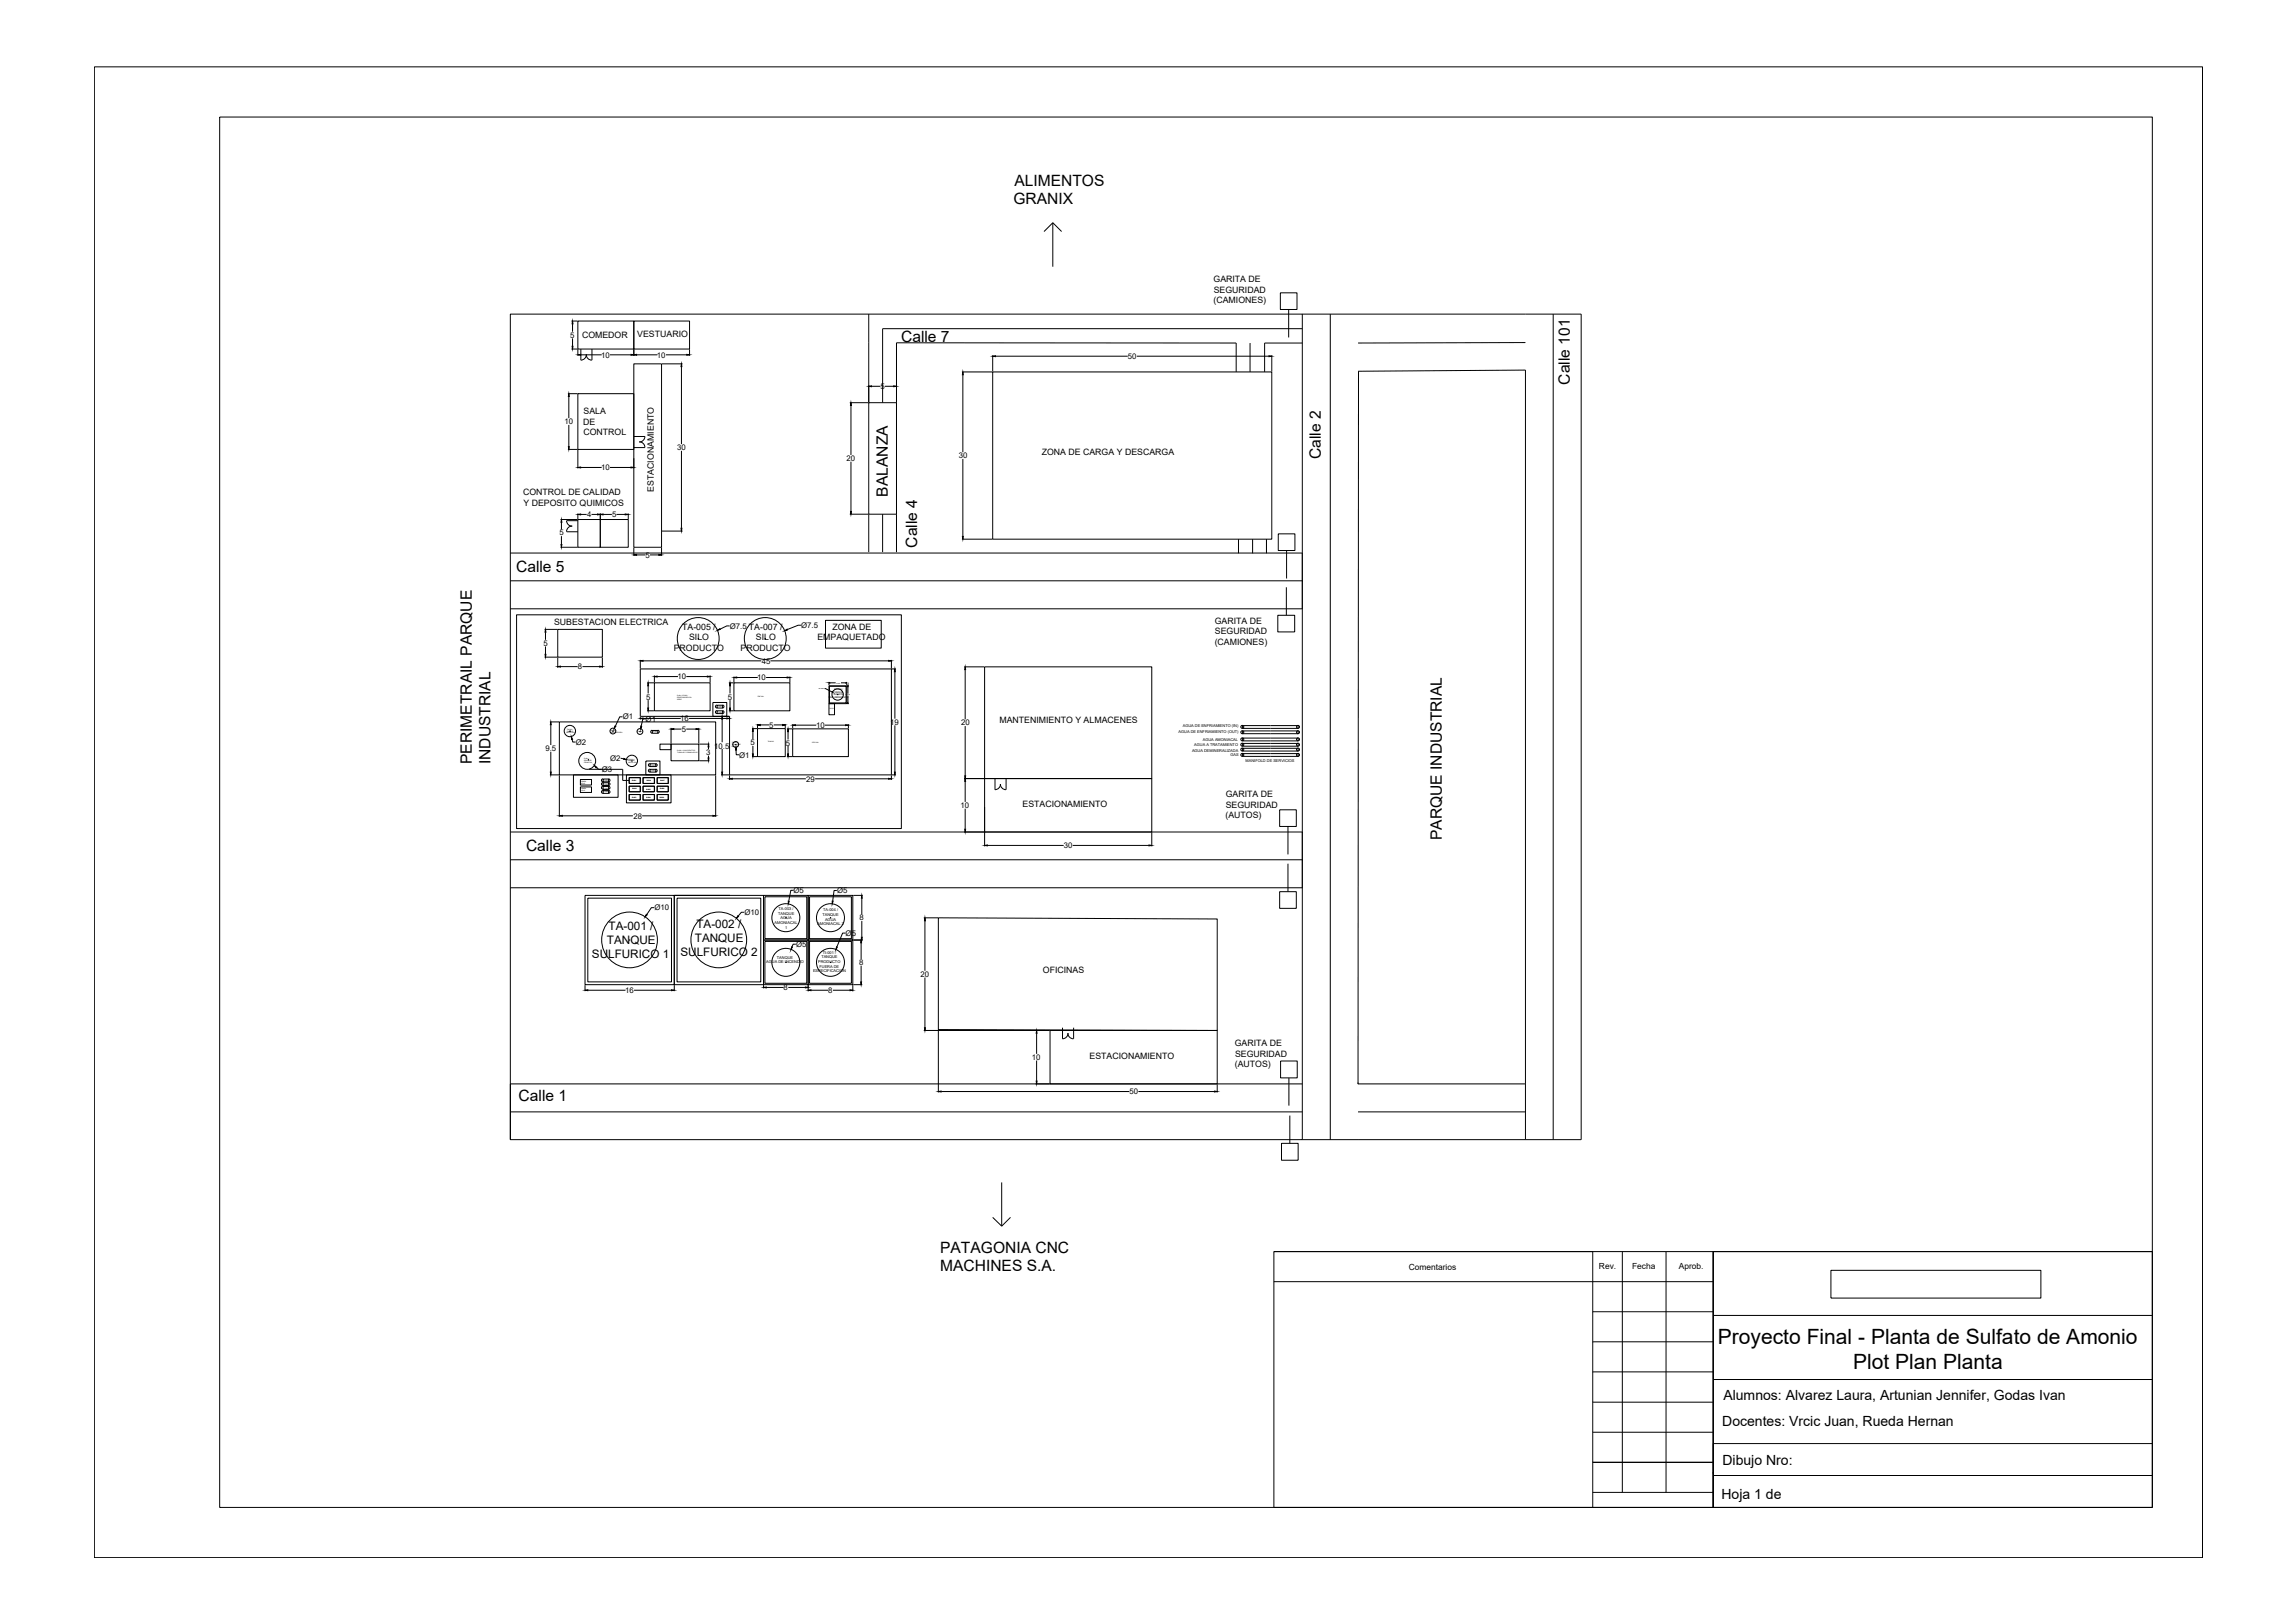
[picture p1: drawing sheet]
<svg xmlns="http://www.w3.org/2000/svg" width="420mm" height="297mm" viewBox="0 0 420 297" stroke-linecap="round" stroke-linejoin="round" font-family="sans-serif">
<defs><g id="words">
<g font-size="3.9">
<text x="314.5" y="246">Proyecto Final - Planta de Sulfato de Amonio</text>
<text x="339.3" y="250.6">Plot Plan Planta</text>
</g>
<g font-size="2.9">
<text x="185.7" y="34">ALIMENTOS</text>
<text x="185.5" y="37.4">GRANIX</text>
<text x="165" y="62.5">Calle 7</text>
<text x="287.4" y="70.4" transform="rotate(-90 287.4 70.4)">Calle 101</text>
<text x="241.8" y="84" transform="rotate(-90 241.8 84)">Calle 2</text>
<text x="162.5" y="90.9" transform="rotate(-90 162.5 90.9)">BALANZA</text>
<text x="167.9" y="100.2" transform="rotate(-90 167.9 100.2)">Calle 4</text>
<text x="94.5" y="104.7">Calle 5</text>
<text x="86.4" y="139.8" transform="rotate(-90 86.4 139.8)">PERIMETRAIL PARQUE</text>
<text x="89.8" y="139.9" transform="rotate(-90 89.8 139.9)">INDUSTRIAL</text>
<text x="96.3" y="155.8">Calle 3</text>
<text x="263.9" y="153.8" transform="rotate(-90 263.9 153.8)">PARQUE INDUSTRIAL</text>
<text x="95" y="201.6">Calle 1</text>
<text x="172.1" y="229.3">PATAGONIA CNC</text>
<text x="172.1" y="232.7">MACHINES S.A.</text>
</g>
<g font-size="2.6">
<text x="315.5" y="256.2">Alumnos: Alvarez Laura, Artunian Jennifer, Godas Ivan</text>
<text x="315.3" y="260.9">Docentes: Vrcic Juan, Rueda Hernan</text>
<text x="315.3" y="268.1">Dibujo Nro:</text>
<text x="315.2" y="274.4">Hoja 1 de</text>
</g>
<g font-size="2.1">
<text x="111.1" y="172.8">TANQUE</text>
<text x="111.4" y="170.2">TA-001 /</text>
<text x="127.2" y="172.4">TANQUE</text>
<text x="127.5" y="169.9">TA-002 /</text>
<text x="108.4" y="175.3">SULFURICO 1</text>
<text x="124.6" y="175">SULFURICO 2</text>
</g>
<g font-size="1.6">
<text x="222.2" y="51.6">GARITA DE</text>
<text x="222.2" y="53.6">SEGURIDAD</text>
<text x="222.2" y="55.5">(CAMIONES)</text>
<text x="106.6" y="61.8">COMEDOR</text>
<text x="116.7" y="61.8">VESTUARIO</text>
<text x="106.8" y="77.7">DE</text>
<text x="106.8" y="75.8">SALA</text>
<text x="106.8" y="79.6">CONTROL</text>
<text x="190.7" y="83.3">ZONA DE CARGA Y DESCARGA</text>
<text x="95.8" y="90.7">CONTROL DE CALIDAD</text>
<text x="95.8" y="92.6">Y DEPOSITO QUIMICOS</text>
<text x="119.7" y="90" transform="rotate(-90 119.7 90)">ESTACIONAMIENTO</text>
<text x="101.4" y="114.4">SUBESTACION ELECTRICA</text>
<text x="123.4" y="119.1">PRODUCTO</text>
<text x="124.9" y="115.2">TA-005 /</text>
<text x="126.2" y="117.1">SILO</text>
<text x="135.6" y="119.1">PRODUCTO</text>
<text x="138.4" y="117.1">SILO</text>
<text x="149.6" y="117.2">EMPAQUETADO</text>
<text x="152.4" y="115.3">ZONA DE</text>
<text x="222.4" y="114.2">GARITA DE</text>
<text x="222.4" y="118.1">(CAMIONES)</text>
<text x="222.4" y="116.1">SEGURIDAD</text>
<text x="183" y="132.4">MANTENIMIENTO Y ALMACENES</text>
<text x="187.2" y="147.7">ESTACIONAMIENTO</text>
<text x="224.4" y="149.8">(AUTOS)</text>
<text x="224.4" y="145.9">GARITA DE</text>
<text x="224.4" y="147.8">SEGURIDAD</text>
<text x="190.9" y="178">OFICINAS</text>
<text x="226.1" y="191.5">GARITA DE</text>
<text x="199.5" y="193.9">ESTACIONAMIENTO</text>
<text x="226.1" y="195.4">(AUTOS)</text>
<text x="226.1" y="193.4">SEGURIDAD</text>
</g>
<g font-size="1.5">
<text x="257.9" y="232.4">Comentarios</text>
<text x="292.7" y="232.3">Rev.</text>
<text x="298.8" y="232.3">Fecha</text>
<text x="307.3" y="232.2">Aprob.</text>
</g>
<g font-size="1.4">
<text x="104.4" y="61.8">5</text>
<text x="110.1" y="65.4">10</text>
<text x="120.3" y="65.4">10</text>
<text x="206.5" y="65.7">50</text>
<text x="161.2" y="71.2">5</text>
<text x="103.3" y="77.6">10</text>
<text x="124" y="82.4">30</text>
<text x="175.5" y="83.9">30</text>
<text x="110.1" y="86.1">10</text>
<text x="155" y="84.4">20</text>
<text x="107.5" y="94.7">4</text>
<text x="112.1" y="94.7">5</text>
<text x="102.4" y="98">5</text>
<text x="118.2" y="102.1">5</text>
<text x="99.5" y="118.2">5</text>
<text x="133.6" y="115.1">Ø7.5 TA-007 /</text>
<text x="146.7" y="114.9">Ø7.5</text>
<text x="105.8" y="122.5">8</text>
<text x="124" y="124.3">10</text>
<text x="138.6" y="124.5">10</text>
<text x="139.4" y="121.5">45</text>
<text x="114" y="131.7">Ø1</text>
<text x="118.3" y="128.1">5</text>
<text x="124.5" y="132">16</text>
<text x="133.2" y="128.1">5</text>
<text x="99.9" y="137.5">9.5</text>
<text x="105.4" y="136.3">Ø2</text>
<text x="118.2" y="132.1">Ø1</text>
<text x="124.8" y="133.9">5</text>
<text x="130.8" y="137">10.5</text>
<text x="137.4" y="136.4">5</text>
<text x="140.8" y="133.2">5</text>
<text x="143.8" y="136.4">5</text>
<text x="149.4" y="133.2">10</text>
<text x="163" y="132.6">19</text>
<text x="175.9" y="132.8">20</text>
<text x="110.2" y="141.3">Ø3</text>
<text x="111.7" y="139.3">Ø2</text>
<text x="129.3" y="138.2">3</text>
<text x="135.3" y="138.6">Ø1</text>
<text x="147.6" y="143">29</text>
<text x="116" y="149.8">28</text>
<text x="175.9" y="147.9">10</text>
<text x="194.8" y="155.2">30</text>
<text x="119.8" y="166.6">Ø10</text>
<text x="136.3" y="167.4">Ø10</text>
<text x="145.3" y="163.4">Ø5</text>
<text x="153.2" y="163.5">Ø5</text>
<text x="145.8" y="173.3">Ø5</text>
<text x="154.8" y="171.3">Ø5</text>
<text x="157.4" y="168.4">8</text>
<text x="157.3" y="176.6">8</text>
<text x="168.5" y="178.8">20</text>
<text x="114.4" y="181.7">16</text>
<text x="143.5" y="181.2">8</text>
<text x="151.6" y="181.7">8</text>
<text x="188.9" y="194">10</text>
<text x="206.8" y="200.3">50</text>
</g>
<g font-size=".7">
<text x="215.8" y="134.2">AGUA DE ENFRIAMIENTO (OUT)</text>
<text x="216.5" y="133.1">AGUA DE ENFRIAMIENTO (IN)</text>
<text x="218.2" y="137.6">AGUA DEMINERALIZADA</text>
<text x="218.7" y="136.6">AGUA A TRATAMIENTO</text>
<text x="220.2" y="135.6">AGUA AMONIACAL</text>
<text x="225.3" y="138.4">GAS</text>
<text x="228" y="139.5">MANIFOLD DE SERVICIOS</text>
<text x="142.5" y="167.4">TANQUE</text>
<text x="142.5" y="166.6">TA-003 /</text>
<text x="150.6" y="167.7">TANQUE</text>
<text x="150.7" y="166.8">TA-004 /</text>
<text x="141.8" y="169.2">AMONIACAL</text>
<text x="142.9" y="168.3">AGUA</text>
<text x="143.8" y="170">1</text>
<text x="149.7" y="169.4">AMONIACAL 2</text>
<text x="151" y="168.5">AGUA</text>
<text x="140.3" y="176.3">AGUA DE INCENDIO</text>
<text x="142.2" y="175.5">TANQUE</text>
<text x="148.8" y="178">ESPECIFICACION</text>
<text x="149.8" y="176.2">PRODUCTO</text>
<text x="150" y="177.1">FUERA DE</text>
<text x="150.4" y="175.4">TANQUE</text>
<text x="150.6" y="174.5">TI-001 /</text>
</g>
<g font-size=".4">
<text x="151.7" y="127.8">RECUBRIMIENTO</text>
<text x="152.6" y="126.7">TANQUE</text>
<text x="152.7" y="127.3">AGENTE</text>
<text x="152.7" y="126.2">TA-006 /</text>
</g>
<g font-size=".3">
<text x="153.1" y="125.1">3.2000</text>
<text x="124" y="127.4">D-001 y D-002 /</text>
<text x="124" y="127.8">DESECADORES EN</text>
<text x="124" y="128.1">SERIE</text>
<text x="131.4" y="129.5">C-003</text>
<text x="131.4" y="130.4">C-004</text>
<text x="138.7" y="127.6">ENF-001</text>
<text x="149.9" y="126.2">Ø2.0000</text>
<text x="151.9" y="129.8">B-010</text>
<text x="154.8" y="127.2">3.2000</text>
<text x="103.7" y="134.2">MEZCLADO</text>
<text x="103.8" y="133.6">TM-002 /</text>
<text x="103.8" y="133.9">TANQUE</text>
<text x="111.8" y="133.8">AR-001 /</text>
<text x="111.8" y="134.1">ABSORBEDORA</text>
<text x="116.7" y="134">FLASH</text>
<text x="119.5" y="134">IC-005</text>
<text x="124" y="137.5">R-002 / G-001 REACTOR</text>
<text x="124" y="137.8">TUBULAR Y GRANULADOR</text>
<text x="134" y="135.9">TK-001 /</text>
<text x="134" y="136.3">TANQUE DE</text>
<text x="134" y="136.7">RECICLO</text>
<text x="140.5" y="135.9">TAM-001</text>
<text x="148.7" y="135.9">REC-001</text>
<text x="106.3" y="143.1">BOMBA</text>
<text x="106.3" y="143.5">AGUA</text>
<text x="106.9" y="139">R-001 /</text>
<text x="106.9" y="139.3">REACTOR</text>
<text x="106.9" y="139.7">PRINCIPAL</text>
<text x="110.5" y="143">IC-001</text>
<text x="110.5" y="143.6">IC-002</text>
<text x="115.1" y="139">TM-001 /</text>
<text x="115.1" y="139.4">TANQUE</text>
<text x="115.1" y="139.7">MEZCLADO</text>
<text x="115.7" y="142.9">B-001</text>
<text x="118.4" y="143">B-004</text>
<text x="119.1" y="141.2">C-002</text>
<text x="119.2" y="140.2">C-001</text>
<text x="120.9" y="142.9">B-007</text>
<text x="106.3" y="144.4">BOMBA</text>
<text x="106.3" y="144.8">AGUA</text>
<text x="110.5" y="144.3">IC-003</text>
<text x="110.5" y="145">IC-004</text>
<text x="115.7" y="146">B-003</text>
<text x="115.8" y="144.5">B-002</text>
<text x="118.4" y="144.5">B-005</text>
<text x="118.4" y="146">B-006</text>
<text x="120.8" y="146">B-009</text>
<text x="120.9" y="144.5">B-008</text>
</g>
</g></defs>
<!-- layer: 0 -->
<g fill="none" stroke="#000" stroke-width=".18">
<path d="M17.3 12.2h385.9v272.9h-385.9zM40.2 21.4h353.8v254.5h-353.8zM93.4 57.5h145v151.1h-145zM104.6 58.8h1.1M104.8 59.3v1.4M105.8 58.8h10.2v5.1h-10.2zM116 58.8h10.2v5.1h-10.2zM159 57.5v16.2M192.7 40.8v8M192.7 40.8l-1.6 1.6M192.7 40.8l1.7 1.6M234.4 53.6h3v3h-3z"/>
<path d="M235.9 56.6v5.2M238.4 57.5h51.1v151.1h-51.1M243.5 57.5v151.1M284.4 57.5v151.1M104 72.1h1.7M104.1 72.6v3.9M104.1 77.8v3.9M104.6 63.9h1.1M104.8 61.9v1.5M105.8 72.1h10.2v10.2h-10.2zM105.8 63.9v1.2M106.3 64.9h3.9"/>
<path d="M106.3 63.9v2a1.04 1.04 0 0 0 1.1-1M107.3 64.9a1.04 1.04 0 0 0 1.1 1M108.4 63.9v2M111.7 64.9h3.8M116 66.6h5.1v33.6h-5.1zM116 79.9h2.1a1.04 1.04 0 0 1-1.1 1M116 63.9v1.2M116.5 64.9h3.9M121.2 66.6h3.8M121.9 64.9h3.8M124.8 67.1v14.2M126.2 63.9v1.2"/>
<path d="M155.6 73.7h3.4M155.8 74.2v9.1M159 73.7h5.1v20.4h-5.1zM159.6 70.7h1.6M162 70.7h1.6M176.1 68.1h5.6M176.3 68.6v14.2M181.7 68.1h51.1v30.6h-51.1zM181.7 65v3M182.2 65.2h24.3M208.1 65.2h24.2M226.3 68.1v-5.3l-62.2-.1v11"/>
<path d="M228.9 62.8v5.3M232.8 65v3M238.4 60.2h-76.8v13.5M238.4 62.8h-6.9v5.3M248.6 67.9l30.7-.2v140.9M248.7 67.9l-.1 130.5M279.3 62.7l-30.7 .1M102.6 95.1h3.1M102.8 95.6v1.3M102.8 98.1v1.6M103.7 95.3a1.04 1.04 0 0 0 1.1 1M103.8 95.3h2"/>
<path d="M103.8 97.3h2M104 82.3h1.7M104.8 96.3a1.04 1.04 0 0 0-1.1 1M105.8 95.1h4.1v5.1h-4.1zM105.8 82.3v3.4M105.8 94v1M106.3 85.6h3.9M106.3 94.1h1.1M108.3 94.1h1.1M109.9 95.1h5.1v5.1h-5.1zM109.9 94v1M110.4 94.1h1.6"/>
<path d="M111.7 85.6h3.8M112.9 94.1h1.6M115 94v1M116 83.9v1.8M116 81.9h2.1M117 80.9a1.04 1.04 0 0 1 1.1 1M121.2 97.2h3.8M124.8 82.5v14.2M155.6 94.1h3.4M155.8 84.5v9.1M159 94.1v6.9M161.6 94.1v6.9"/>
<path d="M164.1 94.1v6.9M176.1 98.7h5.6M176.3 84v14.2M226.7 98.7v2.6M229.3 98.7v2.6M231.9 98.7v2.6M234 97.7h3.1v3.1h-3.1zM93.4 101.2h145v10.2h-145M93.4 106.3h145M94.6 112.5h70.4v39.1h-70.4zM99.7 115.2h2.4M99.9 115.7v1.4"/>
<path d="M99.9 118.3v1.5M102.1 115.2h8.2v5.1h-8.2zM102.6 100.2h3.1M116 100.2v1.5M116.5 101.6h1.7M119 101.6h1.6M121.1 100.2v1.5M127.8 116.9h.1M127.8 116.8v.2M133.6 114.6h-.5l-1.3 .5M140 116.9h.2M140.1 116.8v.2"/>
<path d="M146.6 114.4h-.5l-2 .8M151.1 113.5h10.2v5.1h-10.2zM233.9 112.6h3.1v3.1h-3.1zM235.5 107.5v5.1M235.5 100.8v5.1M99.7 120.3h2.4M100.7 132.1h1.7M100.8 132.6v3.8M100.8 137.6v3.7M102.1 120.4v1.8M102.4 132.1h28.6v9.7h-28.6zM102.6 122h3.1"/>
<path d="M104.3 133.8h.2M104.4 133.7v.2M104.7 135.3l.2 .5h.5M106.6 122h3.2M107.6 139.1h.2M107.7 139v.1M110.3 120.4v1.8M112.1 133.8h.2M112.2 133.7v.2M113.6 138.8l.6 .1M114 131.2h-.5l-.9 1.7M115.6 139.3h.2"/>
<path d="M115.7 139.2v.2M117.1 133.9h.2M117.2 133.8v.2M117.2 120.8v10.3h16.4v10.7M117.2 131.2v.5M117.2 122.4h46.8M117.7 120.9h21.7M117.7 131.5h6.9M118.2 131.6h-.5l-.3 1.3M118.2 139.3h2.6v2.5h-2.6zM118.5 125h1.2M118.5 130.1h1.2"/>
<path d="M118.7 125.5v1.4M118.7 128.1v1.5M119 139.7a.28 .28 0 0 0-.3 .3 .28 .28 0 0 0 .3 .3M119 139.8h1.1v.5h-1.1zM119.4 133.6a.28 .28 0 0 0-.3 .3 .28 .28 0 0 0 .3 .3M119.4 133.7h1v.5h-1zM119.8 125h10.2v5.1h-10.2zM119.8 123.6v1.3M120 139.7a.28 .28 0 0 1 .3 .3 .28 .28 0 0 1-.3 .3M120.3 123.8h3.8M120.4 133.6a.28 .28 0 0 1 .3 .3 .28 .28 0 0 1-.3 .3M120.8 136.2h2.1v1h-2.1z"/>
<path d="M122.9 136.2h5v3h-5zM122.9 133.2v2.9M123.4 133.4h1.4M125.6 133.4h1.8M125.6 123.8h3.9M126.2 131.5h6.9M127.9 133.2v2.9M128 136.2h1.9M128 139.2h1.9M129.7 136.7v.4M129.7 138.3v.4M130 123.6v1.3"/>
<path d="M130.5 128.6h2.6v2.5h-2.6zM131.3 129a.28 .28 0 0 0-.3 .3 .28 .28 0 0 0 .3 .3M131.3 130a.28 .28 0 0 0-.3 .3 .28 .28 0 0 0 .3 .3M131.3 129.1h1v.5h-1zM131.3 130.1h1v.5h-1zM132.2 131.6v4.2M132.2 137.1v4.2M132.3 129a.28 .28 0 0 1 .2 .3 .28 .28 0 0 1-.2 .3M132.3 130a.28 .28 0 0 1 .2 .3 .28 .28 0 0 1-.2 .3M133.4 125h.9M133.4 130.1h.9M133.6 125.5v1.4"/>
<path d="M133.6 128.1v1.5M134.4 125h10.2v5.1h-10.2zM134.4 123.8v1.1M134.6 136.3h.2M134.7 136.2v.2M134.7 137.3l.1 .8h.5M134.9 124h3.8M137.7 133.4h.9M137.7 138.5h.9M137.8 133.9v1.4M137.8 136.5v1.5M138.7 133.4h5.1v5.1h-5.1z"/>
<path d="M138.7 132.5v.8M139.2 132.7h1.6M140.3 124h3.8M141.1 120.9h21.6M141.6 132.7h1.7M143.8 132.5v.8M144.1 133.4h1M144.1 138.5h1M144.3 133.9v1.4M144.3 136.5v1.5M144.6 123.8v1.1M145.1 133.4h10.2v5.1h-10.2z"/>
<path d="M145.1 132.5v.8M145.6 132.7h3.8M151 126l1.3 .6M151 132.7h3.8M151.8 125.5h3.2v3.3h-3.2zM151.8 128.8h1v2h-1zM151.8 124.8v.6M151.8 125.6h3.1v3.1h-3.1zM151.9 125h1.1M153.3 127.1h.2M153.4 127v.2M154 125h.8"/>
<path d="M155 124.8v.6M155.1 125.5h.3M155.1 128.8h.3M155.2 125.7v1.3M155.2 127.3v1.3M155.3 132.5v.8M163.2 120.8v21M163.8 122.9v8.6M163.8 132.8v8.5M176.5 122h3.7M176.7 122.6v9.1M176.7 132.9v9.1"/>
<path d="M180.3 122h30.6v20.5h-30.6zM227.5 137.9h10.2v.5h-10.2zM227.5 135.1h10.2v.5h-10.2zM227.5 132.8h10.2v.5h-10.2zM227.5 133.8h10.2v.5h-10.2zM227.5 136.1h10.2v.5h-10.2zM227.5 136.9h10.2v.6h-10.2zM93.4 152.3h145v10.2h-145M93.4 157.4h145M100.7 141.8h1.7M102.4 141.9v7.6M103 149.3h12.9"/>
<path d="M105 141.8h8.2v4.1h-8.2zM106.3 142.7h2v1h-2zM106.3 144h2v1h-2zM107.8 140.8h6.2v2h1.2M109.2 140.5l.4 .3h.5M110.4 144.7a.28 .28 0 0 0-.3 .2 .28 .28 0 0 0 .3 .3M110.4 143.9a.28 .28 0 0 0-.3 .3 .28 .28 0 0 0 .3 .2M110.4 143.2a.28 .28 0 0 0-.3 .3 .28 .28 0 0 0 .3 .3M110.4 142.5a.28 .28 0 0 0-.3 .3 .28 .28 0 0 0 .3 .3M110.4 144.7h1v.5h-1zM110.4 143.9h1v.6h-1zM110.4 143.3h1v.5h-1z"/>
<path d="M110.4 142.6h1v.5h-1zM111.4 144.7a.28 .28 0 0 1 .3 .2 .28 .28 0 0 1-.3 .3M111.4 143.9a.28 .28 0 0 1 .3 .3 .28 .28 0 0 1-.3 .2M111.4 143.2a.28 .28 0 0 1 .3 .3 .28 .28 0 0 1-.3 .3M111.4 142.5a.28 .28 0 0 1 .3 .3 .28 .28 0 0 1-.3 .3M114.7 141.8h8.2v5.1h-8.2zM115.2 142.3h2v1.1h-2zM115.2 143.9h2v1h-2zM115.2 145.4h2v1h-2zM117.6 149.3h12.9M117.7 142.3h2.1v1.1h-2.1zM117.7 143.9h2.1v1h-2.1z"/>
<path d="M117.7 145.4h2.1v1h-2.1zM119 140.8a.28 .28 0 0 0-.3 .2 .28 .28 0 0 0 .3 .3M119 140.8h1.1v.5h-1.1zM120 140.8a.28 .28 0 0 1 .3 .2 .28 .28 0 0 1-.3 .3M120.3 142.3h2v1.1h-2zM120.3 143.9h2v1h-2zM120.3 145.4h2v1h-2zM131 141.9v7.6M132 141.8h32M133.6 141.9v.8M134.1 142.5h13.4M149.2 142.5h13.5"/>
<path d="M163.2 141.9v.8M176.5 142.5h3.7M176.7 143v3.8M176.7 148v3.8M180.3 142.5h30.6v9.8h-30.6zM180.3 147.7v7.2M180.8 154.7h13.9M182.2 142.5l-.1 2a1.04 1.04 0 0 0 1.1-1M184.2 142.5v2a1.04 1.04 0 0 1-1.1-1M196.4 154.7h14M210.9 152.3v2.6M234.3 148.2h3v3.1h-3z"/>
<path d="M235.8 151.3v5.1M235.8 158.1v5.1M107.1 163.9h16.3v16.3h-16.3zM107.6 164.4h15.3v15.3h-15.3zM115.2 172h.2M115.3 172v.1M119.8 166.1h-.5l-.9 1.3M123.4 163.9h16.4v16.3h-16.4zM123.4 163.9h10.2M124 164.4h15.3v15.3h-15.3zM131.5 172h.2M131.6 172v.1"/>
<path d="M136.2 167h-.5l-.6 .7M139.8 163.9h8.2v8.1h-8.2zM139.8 172h8.2v8.2h-8.2zM140 164.1h7.7v7.7h-7.7zM140 172.3h7.7v7.7h-7.7zM143.8 168h.2M143.8 176.1h.2M143.9 167.9v.2M143.9 176v.2M145.3 162.9h-.5l-.4 2M145.7 172.8h-.5l-.2 .5M148 163.9h8.1v8.1h-8.1z"/>
<path d="M148 172h8.1v8.2h-8.1zM148.2 164.1h7.7v7.7h-7.7zM148.2 172.3h7.7v7.7h-7.7zM151.9 168h.2M151.9 176.1h.2M152.1 167.9v.2M152.1 176v.2M153.2 163h-.5l-.3 1.9M154.8 170.8h-.5l-1.1 2.5M156.2 172h1.7M156.2 163.9h1.7M157.6 172.6v2.9"/>
<path d="M157.6 176.7v3M157.8 164.4v2.9M157.8 168.6v2.9M169.1 168h2.6M169.3 168.5v9.2M169.3 178.9v9.2M171.8 168l51 .2v20.4l-51-.2zM234.3 163.2h3v3h-3zM107.1 180.3v1.1M107.6 181.2h6.9M116.1 181.2h6.8M123.4 180.3v1.1"/>
<path d="M139.8 180.3v.6M140.3 180.7h3.2M144.3 180.7h3.1M148 180.3v1.1M148.5 181.2h3.1M152.5 181.2h3.1M156.1 180.3v1.1M156.2 180.2h1.7M169.1 188.6h23.1M171.8 188.5v11.4M172.3 199.8h34.5M189.8 189.1v3.8"/>
<path d="M189.8 194.1v3.8M192.2 188.6h30.6v9.8h-30.6zM194.5 188.1v2a1.04 1.04 0 0 0 1-1M196.6 188.1l-.1 2a1.04 1.04 0 0 1-1-1M208.4 199.8h13.9M222.8 198.5v1.4M234.4 194.2h3.1v3.1h-3.1zM236 197.3v5.1M238.4 198.4h-145v10.2M248.6 198.4h.1M248.6 198.4h30.7M93.4 203.5h145"/>
<path d="M183.4 216.4v8M234.6 209.3h3.1v3h-3.1zM236.1 204.2v5.1M248.6 203.5h30.7M181.7 222.8l1.7 1.6M185 222.8l-1.6 1.6M233.2 229.1h160.8v46.8h-160.8zM233.2 229.1h58.4v46.8M233.2 234.6h80.4M297 229.1v44M305 229.1v44M335.2 232.5h38.4v5.1h-38.4z"/>
<path d="M394 229.1h-80.4v46.8M291.6 240.1h22M291.6 245.6h22M291.6 251.1h22M291.6 256.6h22M313.6 252.5h80.4M313.6 240.7h80.4M291.6 262.1h22M291.6 267.6h22M291.6 273.1h22M313.6 269.6h.1M313.6 264.2h80.4"/>
<path d="M313.6 270h80.4"/>
<circle cx="127.8" cy="116.9" r="3.8"/>
<circle cx="140.1" cy="116.9" r="3.8"/>
<circle cx="104.3" cy="133.8" r="1.04"/>
<circle cx="107.5" cy="139.3" r="1.55"/>
<circle cx="112.2" cy="133.8" r=".53"/>
<circle cx="115.7" cy="139.3" r="1.04"/>
<circle cx="117.2" cy="133.9" r=".53"/>
<circle cx="134.7" cy="136.2" r=".53"/>
<circle cx="153.4" cy="127.1" r="1.04"/>
<circle cx="227.4" cy="137.2" r=".28"/>
<circle cx="227.4" cy="134" r=".28"/>
<circle cx="227.4" cy="136.3" r=".28"/>
<circle cx="227.4" cy="135.3" r=".28"/>
<circle cx="227.4" cy="138.2" r=".28"/>
<circle cx="227.4" cy="133" r=".28"/>
<circle cx="237.6" cy="136.3" r=".28"/>
<circle cx="237.6" cy="135.3" r=".28"/>
<circle cx="237.6" cy="138.2" r=".28"/>
<circle cx="237.6" cy="133" r=".28"/>
<circle cx="237.6" cy="137.2" r=".28"/>
<circle cx="237.6" cy="134" r=".28"/>
<circle cx="115.3" cy="172" r="5.1"/>
<circle cx="131.6" cy="172" r="5.1"/>
<circle cx="143.9" cy="176.1" r="2.56"/>
<circle cx="143.9" cy="168" r="2.56"/>
<circle cx="152" cy="176.1" r="2.56"/>
<circle cx="152" cy="168" r="2.56"/>
</g>
<g fill="#000" stroke="#000" stroke-width=".18">
<path d="M104.8 58.8l.1 .5h-.2zM104.1 72.1l.1 .5h-.1zM104.7 63.4h.2l-.1 .5zM105.8 64.9h.5v.1zM115.5 64.9h.5l-.5 .1zM116 64.9h.5v.1zM124.8 66.6v.5h-.1zM125.7 64.9h.5l-.5 .1zM155.8 73.7l.1 .5h-.2zM159 70.7l.6-.1v.2zM163.6 70.6l.5 .1-.5 .1zM176.3 68.1l.1 .5h-.2z"/>
<path d="M181.7 65.2l.5-.1v.2zM232.3 65.1l.5 .1-.5 .1zM102.8 95.1l.1 .5h-.2zM102.7 99.7h.2l-.1 .5zM104.1 81.7h.1l-.1 .6zM105.8 85.6l.5-.1v.1zM105.8 94.1h.5v.1zM109.4 94.1h.5l-.5 .1zM109.9 94.1h.5v.1zM114.5 94.1h.5l-.5 .1zM115.5 85.5l.5 .1h-.5zM124.7 96.7h.1v.5z"/>
<path d="M155.7 93.6h.2l-.1 .5zM176.2 98.2h.2l-.1 .5zM99.9 115.2v.5h-.1zM99.8 119.8h.1v.5zM116 101.6l.5-.1v.1zM120.6 101.5l.5 .1h-.5zM131.4 115.4l.4-.3 .1 .1zM143.6 115.4l.5-.3v.2zM100.8 132.1l.1 .5h-.1zM102.1 122l.5-.1v.2zM104.6 134.8l.2 .5h-.2zM109.8 121.9l.5 .1-.5 .1z"/>
<path d="M112.6 132.9h.1l-.3 .5zM114.2 138.8l.5 .2h-.5zM117.3 132.9h.2l-.2 .5zM117.2 120.9h.5v.1zM117.2 131.5l.5-.1v.2zM118.7 125v.5h-.1zM118.6 129.6h.1v.5zM119.8 123.8l.5-.1v.2zM122.9 133.4h.5v.1zM127.4 133.4h.5l-.5 .1zM129.5 123.7l.5 .1-.5 .1zM129.7 136.2l.1 .5h-.2z"/>
<path d="M129.6 138.7h.2l-.1 .5zM132.2 131.1l.1 .5h-.2zM133.1 131.4l.5 .1-.5 .1zM133.6 125l.1 .5h-.1zM133.6 129.6h.1l-.1 .5zM134.7 136.8l.1 .5h-.1zM134.4 124l.5-.1v.2zM137.8 133.4l.1 .5h-.1zM137.8 138h.1l-.1 .5zM138.7 132.7l.5-.1v.2zM143.3 132.6l.5 .1-.5 .1zM144.1 123.9l.5 .1-.5 .1z"/>
<path d="M144.3 133.4l.1 .5h-.2zM144.2 138h.2l-.1 .5zM145.1 132.7l.5-.1v.2zM151.8 125h.1zM152.3 126.6l.1 .1zM154.8 125h.2zM154.8 132.6l.5 .1-.5 .1zM155.2 125.5v.2zM155.2 128.6v.2zM162.7 120.9h.5l-.5 .1zM163.8 122.4l.1 .5h-.2zM176.7 122l.1 .6h-.2z"/>
<path d="M100.8 141.3h.1l-.1 .5zM102.4 149.3l.6-.1v.2zM108.8 140.1l.5 .3-.2 .1zM130.5 149.2l.5 .1-.5 .1zM132.1 141.3h.2l-.1 .5zM133.6 142.5h.5v.1zM162.7 142.5h.5l-.5 .1zM163.7 141.3h.2l-.1 .5zM176.6 142h.2l-.1 .5zM176.7 142.5l.1 .5h-.2zM176.6 151.8h.2l-.1 .5zM180.3 154.7l.5-.1v.2z"/>
<path d="M210.4 154.6l.5 .1-.5 .1zM118.3 167.3l.2 .1-.4 .4zM135.1 167.6l.1 .1-.4 .4zM144.3 164.9l.2 .1-.2 .4zM144.9 173.3h.2l-.3 .5zM152.4 164.9h.1l-.1 .5zM153.2 173.3l.1 .1-.3 .4zM157.6 172l.1 .6h-.1zM157.6 179.7h.1l-.1 .5zM157.8 163.9l.1 .5h-.2zM157.7 171.5h.2l-.1 .5zM169.3 168l.1 .5h-.2z"/>
<path d="M107.1 181.2l.5-.1v.2zM122.9 181.1l.5 .1-.5 .1zM139.8 180.7l.5-.1v.2zM147.4 180.6l.6 .1-.6 .1zM148 181.2l.5-.1v.2zM155.6 181.1l.5 .1-.5 .1zM169.2 188.1h.2l-.1 .5zM171.8 199.8l.5-.1v.2zM189.8 188.6l.1 .5h-.2zM189.7 197.9h.2l-.1 .5zM222.3 199.7l.5 .1-.5 .1z"/>
</g>
<use href="#words"/>
</svg>
